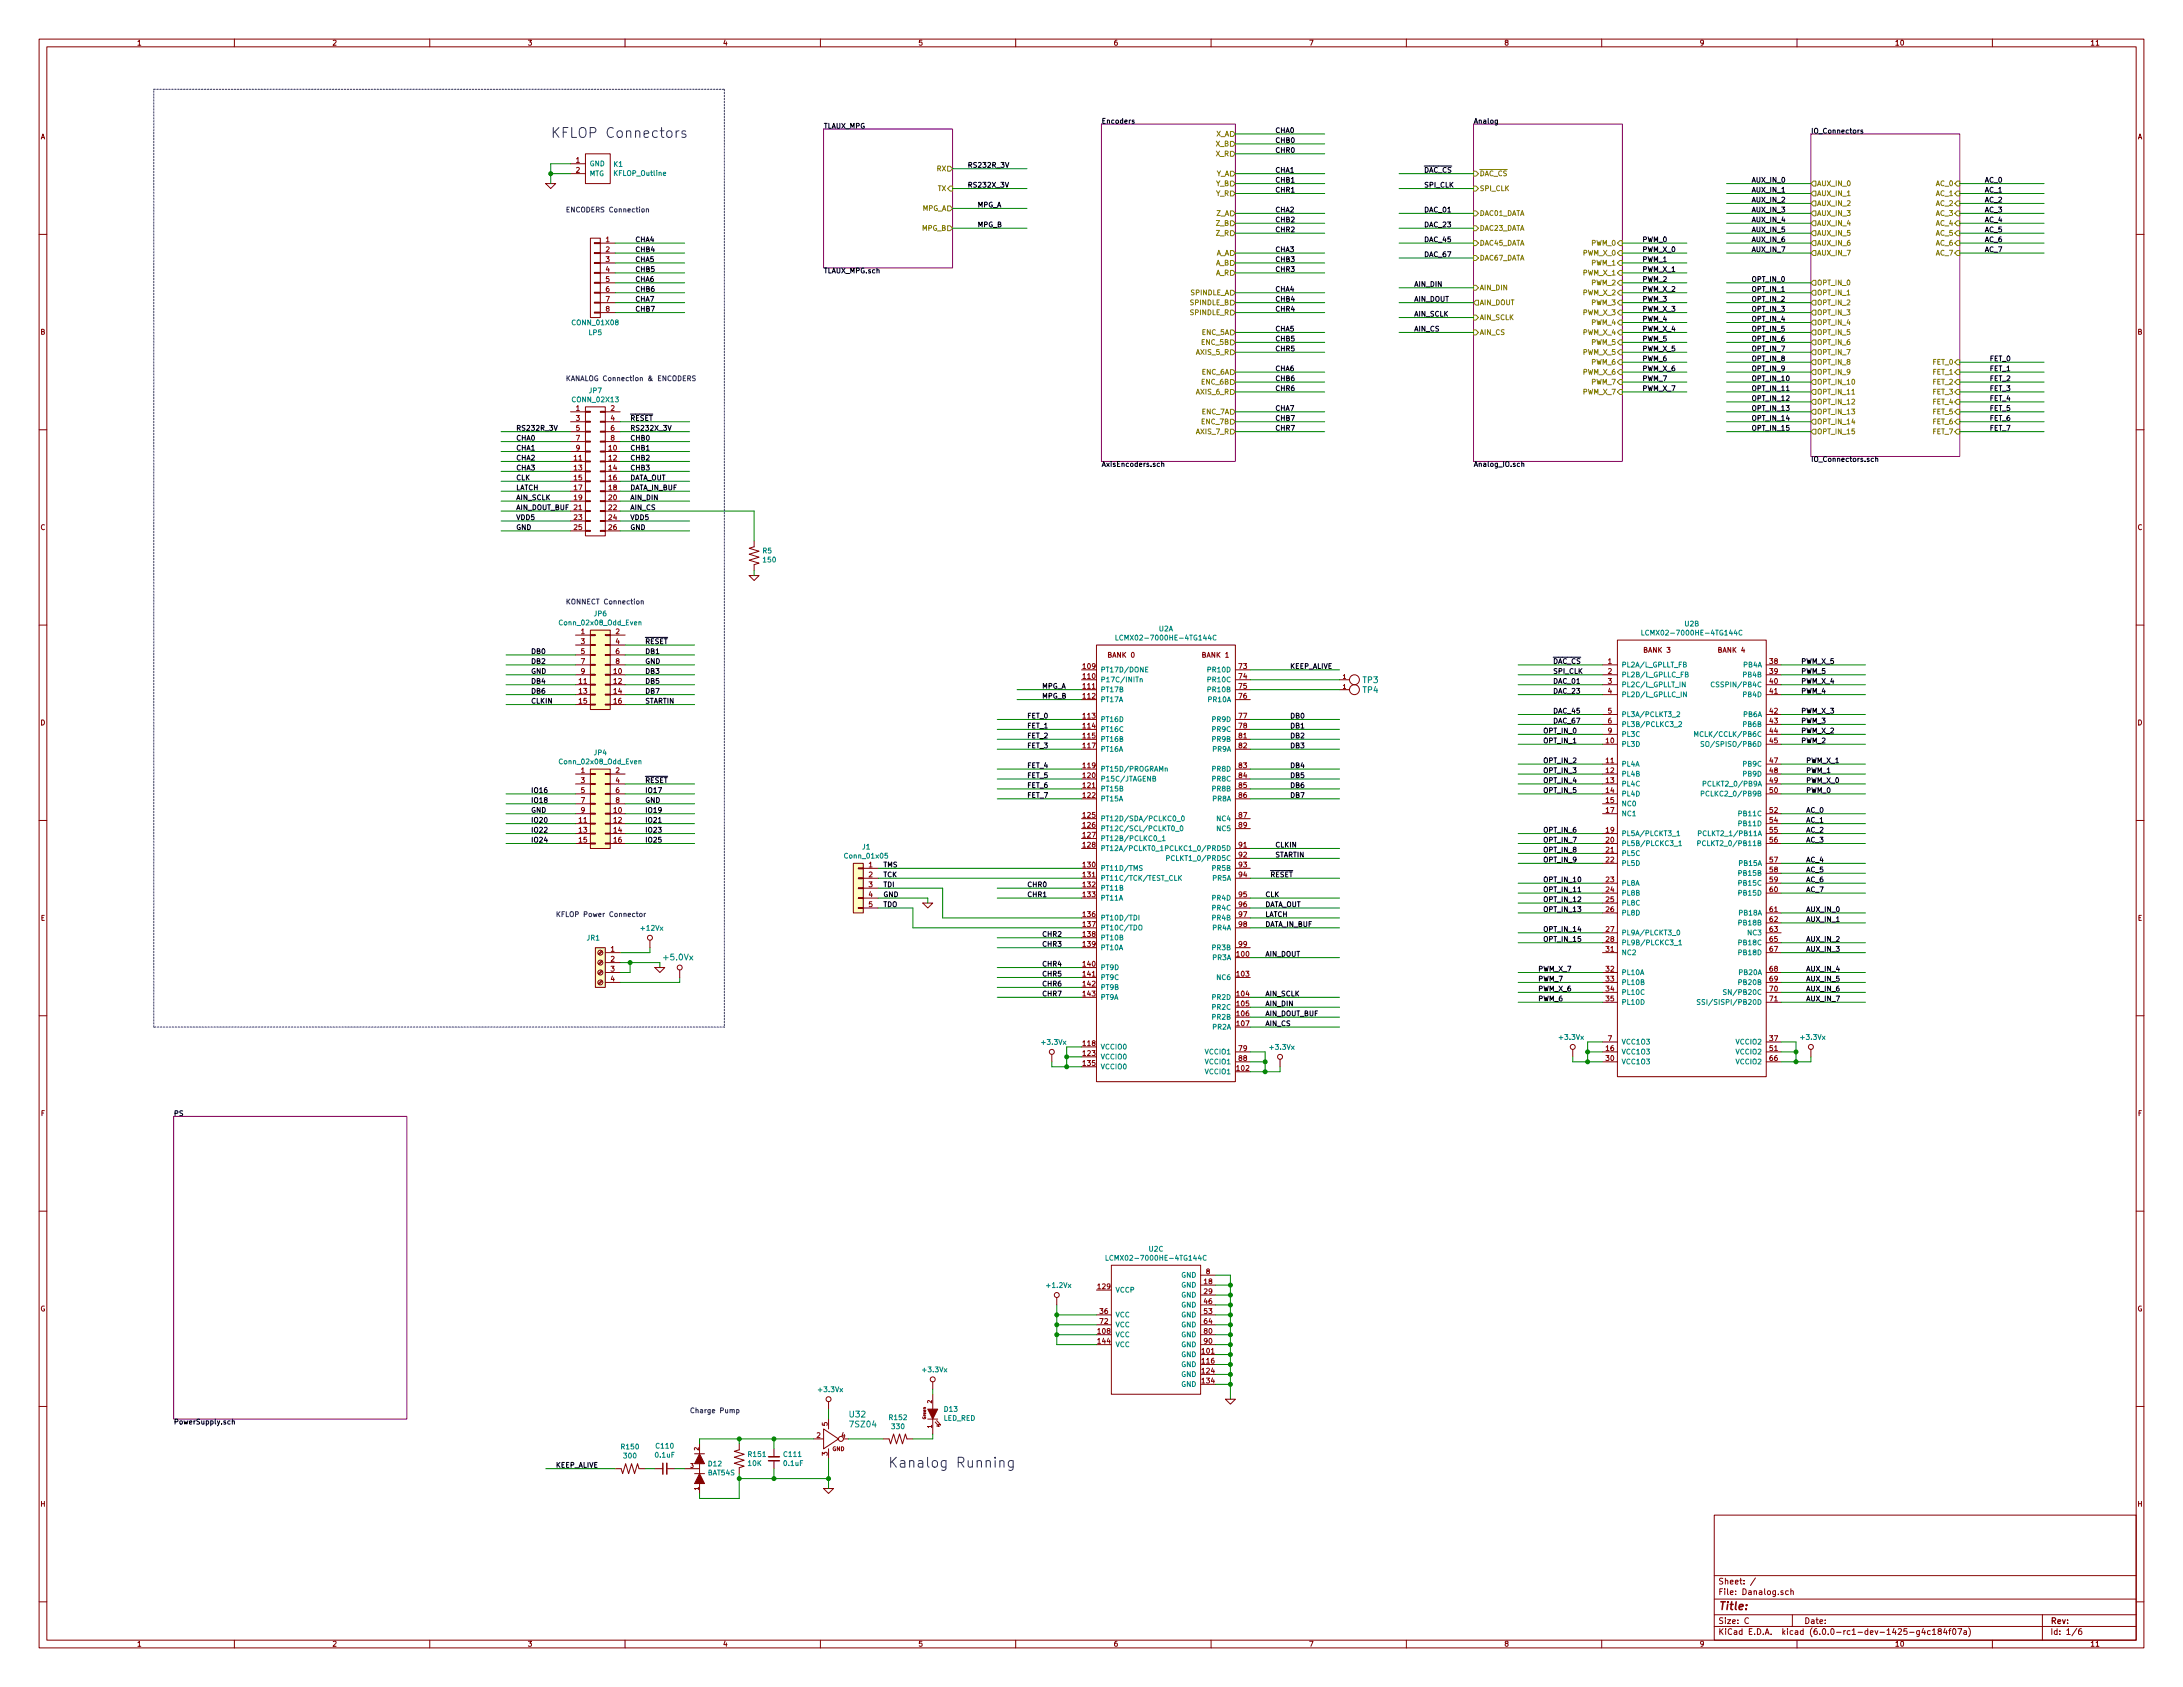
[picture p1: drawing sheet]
<svg xmlns="http://www.w3.org/2000/svg" width="559mm" height="432mm" viewBox="0 0 559 432" stroke-linecap="round" stroke-linejoin="round" font-family="sans-serif">
<defs><g id="words">
<g font-size="3.5" fill="#0000c2">
<text x="141" y="35.3">KFLOP Connectors</text>
<text x="227.3" y="375.7">Kanalog Running</text>
</g>
<text font-size="2.8" fill="#840000" x="439.8" y="412.1">Title:</text>
<g font-size="2.1" fill="#008484">
<text x="348.9" y="174.8">TP3</text>
<text x="348.9" y="177.4">TP4</text>
<text x="170.2" y="245.8">+5.0Vx</text>
<text x="217.6" y="362.8">U32</text>
<text x="217.8" y="365.3">7SZ04</text>
</g>
<g font-size="2.1" fill="#840000">
<text x="439.8" y="405.5">Sheet: /</text>
<text x="439.8" y="408.2">File: Danalog.sch</text>
<text x="439.8" y="418.4">KiCad E.D.A. kicad (6.0.0-rc1-dev-1425-g4c184f07a)</text>
<text x="439.8" y="415.6">Size: C</text>
<text x="461.8" y="415.6">Date:</text>
<text x="524.8" y="415.6">Rev:</text>
<text x="524.8" y="418.4">Id: 1/6</text>
</g>
<g font-size="1.8" fill="#840000">
<text x="35" y="11.6">1</text>
<text x="85" y="11.6">2</text>
<text x="135" y="11.6">3</text>
<text x="185" y="11.6">4</text>
<text x="235" y="11.6">5</text>
<text x="285" y="11.6">6</text>
<text x="335" y="11.6">7</text>
<text x="385" y="11.6">8</text>
<text x="435" y="11.6">9</text>
<text x="485" y="11.6">10</text>
<text x="535" y="11.6">11</text>
<text x="10.4" y="35.6">A</text>
<text x="547.2" y="35.6">A</text>
<text x="147.5" y="41.7">1</text>
<text x="147.5" y="44.2">2</text>
<text x="155.1" y="62">1</text>
<text x="155.1" y="64.5">2</text>
<text x="155.1" y="67.1">3</text>
<text x="155.1" y="69.6">4</text>
<text x="155.1" y="72.1">5</text>
<text x="155.1" y="74.7">6</text>
<text x="155.1" y="77.2">7</text>
<text x="155.1" y="79.8">8</text>
<text x="10.4" y="85.6">B</text>
<text x="547.2" y="85.6">B</text>
<text x="147.5" y="105.2">1</text>
<text x="147.5" y="107.7">3</text>
<text x="156.4" y="105.2">2</text>
<text x="156.4" y="107.7">4</text>
<text x="147.5" y="110.2">5</text>
<text x="147.5" y="112.8">7</text>
<text x="156.4" y="110.2">6</text>
<text x="156.4" y="112.8">8</text>
<text x="147" y="117.9">11</text>
<text x="147.5" y="115.3">9</text>
<text x="155.9" y="115.3">10</text>
<text x="155.9" y="117.9">12</text>
<text x="147" y="120.4">13</text>
<text x="147" y="122.9">15</text>
<text x="147" y="125.5">17</text>
<text x="155.9" y="120.4">14</text>
<text x="155.9" y="122.9">16</text>
<text x="155.9" y="125.5">18</text>
<text x="147" y="128">19</text>
<text x="147" y="130.6">21</text>
<text x="155.9" y="128">20</text>
<text x="155.9" y="130.6">22</text>
<text x="10.4" y="135.6">C</text>
<text x="147" y="133.1">23</text>
<text x="147" y="135.6">25</text>
<text x="155.9" y="133.1">24</text>
<text x="155.9" y="135.6">26</text>
<text x="547.2" y="135.6">C</text>
<text x="148.7" y="162.3">1</text>
<text x="148.7" y="164.8">3</text>
<text x="148.7" y="167.4">5</text>
<text x="157.6" y="162.3">2</text>
<text x="157.6" y="164.8">4</text>
<text x="157.6" y="167.4">6</text>
<text x="420.9" y="167.1">BANK 3</text>
<text x="440" y="167.1">BANK 4</text>
<text x="148.7" y="169.9">7</text>
<text x="148.7" y="172.5">9</text>
<text x="157.1" y="172.5">10</text>
<text x="157.6" y="169.9">8</text>
<text x="277.3" y="171.2">109</text>
<text x="277.3" y="173.7">110</text>
<text x="283.7" y="168.3">BANK 0</text>
<text x="307.9" y="168.3">BANK 1</text>
<text x="317.2" y="171.2">73</text>
<text x="317.2" y="173.7">74</text>
<text x="411.6" y="169.9">1</text>
<text x="411.6" y="172.5">2</text>
<text x="453.1" y="169.9">38</text>
<text x="453.1" y="172.5">39</text>
<text x="148.3" y="175">11</text>
<text x="148.3" y="177.5">13</text>
<text x="157.1" y="175">12</text>
<text x="157.1" y="177.5">14</text>
<text x="277.3" y="176.3">111</text>
<text x="277.3" y="178.8">112</text>
<text x="317.2" y="176.3">75</text>
<text x="317.2" y="178.8">76</text>
<text x="411.6" y="175">3</text>
<text x="411.6" y="177.5">4</text>
<text x="453.1" y="175">40</text>
<text x="453.1" y="177.5">41</text>
<text x="10.4" y="185.6">D</text>
<text x="148.3" y="180.1">15</text>
<text x="157.1" y="180.1">16</text>
<text x="277.3" y="183.9">113</text>
<text x="317.2" y="183.9">77</text>
<text x="411.6" y="182.6">5</text>
<text x="411.6" y="185.2">6</text>
<text x="453.1" y="182.6">42</text>
<text x="453.1" y="185.2">43</text>
<text x="547.2" y="185.6">D</text>
<text x="277.3" y="186.4">114</text>
<text x="277.3" y="189">115</text>
<text x="277.3" y="191.5">117</text>
<text x="317.2" y="186.4">78</text>
<text x="317.2" y="189">81</text>
<text x="317.2" y="191.5">82</text>
<text x="411.1" y="190.2">10</text>
<text x="411.6" y="187.7">9</text>
<text x="453.1" y="187.7">44</text>
<text x="453.1" y="190.2">45</text>
<text x="148.7" y="197.9">1</text>
<text x="157.6" y="197.9">2</text>
<text x="277.3" y="196.6">119</text>
<text x="317.2" y="196.6">83</text>
<text x="411.1" y="195.3">11</text>
<text x="411.1" y="197.9">12</text>
<text x="453.1" y="195.3">47</text>
<text x="453.1" y="197.9">48</text>
<text x="148.7" y="200.4">3</text>
<text x="148.7" y="202.9">5</text>
<text x="157.6" y="200.4">4</text>
<text x="157.6" y="202.9">6</text>
<text x="277.3" y="199.1">120</text>
<text x="277.3" y="201.7">121</text>
<text x="317.2" y="199.1">84</text>
<text x="317.2" y="201.7">85</text>
<text x="411.1" y="200.4">13</text>
<text x="411.1" y="202.9">14</text>
<text x="453.1" y="200.4">49</text>
<text x="453.1" y="202.9">50</text>
<text x="148.7" y="205.5">7</text>
<text x="148.7" y="208">9</text>
<text x="157.1" y="208">10</text>
<text x="157.6" y="205.5">8</text>
<text x="277.3" y="204.2">122</text>
<text x="277.3" y="209.3">125</text>
<text x="317.2" y="204.2">86</text>
<text x="317.2" y="209.3">87</text>
<text x="411.1" y="205.5">15</text>
<text x="411.1" y="208">17</text>
<text x="453.1" y="208">52</text>
<text x="148.3" y="210.6">11</text>
<text x="148.3" y="213.1">13</text>
<text x="148.3" y="215.6">15</text>
<text x="157.1" y="210.6">12</text>
<text x="157.1" y="213.1">14</text>
<text x="157.1" y="215.6">16</text>
<text x="277.3" y="211.8">126</text>
<text x="277.3" y="214.4">127</text>
<text x="317.2" y="211.8">89</text>
<text x="411.1" y="213.1">19</text>
<text x="411.1" y="215.6">20</text>
<text x="453.1" y="210.6">54</text>
<text x="453.1" y="213.1">55</text>
<text x="453.1" y="215.6">56</text>
<text x="222.4" y="222">1</text>
<text x="277.3" y="216.9">128</text>
<text x="277.3" y="222">130</text>
<text x="317.2" y="216.9">91</text>
<text x="317.2" y="219.5">92</text>
<text x="317.2" y="222">93</text>
<text x="411.1" y="218.2">21</text>
<text x="411.1" y="220.7">22</text>
<text x="453.1" y="220.7">57</text>
<text x="222.4" y="224.5">2</text>
<text x="222.4" y="227.1">3</text>
<text x="277.3" y="224.5">131</text>
<text x="277.3" y="227.1">132</text>
<text x="317.2" y="224.5">94</text>
<text x="411.1" y="225.8">23</text>
<text x="453.1" y="223.3">58</text>
<text x="453.1" y="225.8">59</text>
<text x="222.4" y="229.6">4</text>
<text x="222.4" y="232.2">5</text>
<text x="277.3" y="229.6">133</text>
<text x="317.2" y="229.6">95</text>
<text x="317.2" y="232.2">96</text>
<text x="411.1" y="228.3">24</text>
<text x="411.1" y="230.9">25</text>
<text x="411.1" y="233.4">26</text>
<text x="453.1" y="228.3">60</text>
<text x="453.1" y="233.4">61</text>
<text x="10.4" y="235.6">E</text>
<text x="277.3" y="234.7">136</text>
<text x="277.3" y="237.2">137</text>
<text x="277.3" y="239.8">138</text>
<text x="317.2" y="234.7">97</text>
<text x="317.2" y="237.2">98</text>
<text x="411.1" y="238.5">27</text>
<text x="453.1" y="236">62</text>
<text x="453.1" y="238.5">63</text>
<text x="547.2" y="235.6">E</text>
<text x="156.4" y="243.6">1</text>
<text x="277.3" y="242.3">139</text>
<text x="316.7" y="244.9">100</text>
<text x="317.2" y="242.3">99</text>
<text x="411.1" y="241">28</text>
<text x="411.1" y="243.6">31</text>
<text x="453.1" y="241">65</text>
<text x="453.1" y="243.6">67</text>
<text x="156.4" y="246.1">2</text>
<text x="156.4" y="248.7">3</text>
<text x="156.4" y="251.2">4</text>
<text x="277.3" y="247.4">140</text>
<text x="277.3" y="249.9">141</text>
<text x="316.7" y="249.9">103</text>
<text x="411.1" y="248.7">32</text>
<text x="411.1" y="251.2">33</text>
<text x="453.1" y="248.7">68</text>
<text x="453.1" y="251.2">69</text>
<text x="277.3" y="252.5">142</text>
<text x="277.3" y="255">143</text>
<text x="316.7" y="255">104</text>
<text x="316.7" y="257.6">105</text>
<text x="411.1" y="253.7">34</text>
<text x="411.1" y="256.3">35</text>
<text x="453.1" y="253.7">70</text>
<text x="453.1" y="256.3">71</text>
<text x="316.7" y="260.1">106</text>
<text x="316.7" y="262.6">107</text>
<text x="277.3" y="267.7">118</text>
<text x="317.2" y="269">79</text>
<text x="411.1" y="269">16</text>
<text x="411.6" y="266.4">7</text>
<text x="453.1" y="266.4">37</text>
<text x="453.1" y="269">51</text>
<text x="277.3" y="270.3">123</text>
<text x="277.3" y="272.8">135</text>
<text x="316.7" y="274.1">102</text>
<text x="317.2" y="271.5">88</text>
<text x="411.1" y="271.5">30</text>
<text x="453.1" y="271.5">66</text>
<text x="10.5" y="285.6">F</text>
<text x="547.3" y="285.6">F</text>
<text x="281.1" y="329.9">129</text>
<text x="308.3" y="328.7">18</text>
<text x="308.8" y="326.1">8</text>
<text x="10.3" y="335.6">G</text>
<text x="308.3" y="331.2">29</text>
<text x="308.3" y="333.8">46</text>
<text x="547.1" y="335.6">G</text>
<text x="281.1" y="341.4">108</text>
<text x="281.6" y="336.3">36</text>
<text x="281.6" y="338.8">72</text>
<text x="308.3" y="336.3">53</text>
<text x="308.3" y="338.8">64</text>
<text x="308.3" y="341.4">80</text>
<text x="281.1" y="343.9">144</text>
<text x="307.8" y="346.5">101</text>
<text x="308.3" y="343.9">90</text>
<text x="307.8" y="349">116</text>
<text x="307.8" y="351.5">124</text>
<text x="307.8" y="354.1">134</text>
<text x="211.8" y="365" transform="rotate(-90 211.8 365)">5</text>
<text x="209.1" y="368">2</text>
<text x="215.4" y="368">4</text>
<text x="211.8" y="372.6" transform="rotate(-90 211.8 372.6)">3</text>
<text x="10.4" y="385.6">H</text>
<text x="547.2" y="385.6">H</text>
<text x="35" y="421.4">1</text>
<text x="85" y="421.4">2</text>
<text x="135" y="421.4">3</text>
<text x="185" y="421.4">4</text>
<text x="235" y="421.4">5</text>
<text x="285" y="421.4">6</text>
<text x="335" y="421.4">7</text>
<text x="385" y="421.4">8</text>
<text x="435" y="421.4">9</text>
<text x="485" y="421.4">10</text>
<text x="535" y="421.4">11</text>
</g>
<g font-size="1.8">
<text x="210.8" y="32.9">TLAUX_MPG</text>
<text x="281.9" y="31.6">Encoders</text>
<text x="326.4" y="34">CHA0</text>
<text x="377.2" y="31.6">Analog</text>
<text x="463.5" y="34.2">IO_Connectors</text>
<text x="326.4" y="36.6">CHB0</text>
<text x="326.4" y="39.1">CHR0</text>
<text x="247.6" y="42.9">RS232R_3V</text>
<text x="326.4" y="44.2">CHA1</text>
<text x="326.4" y="46.7">CHB1</text>
<text x="364.5" y="44.2">DAC_CS</text>
<text x="448.3" y="46.7">AUX_IN_0</text>
<text x="508" y="46.7">AC_0</text>
<text x="247.6" y="48">RS232X_3V</text>
<text x="250.2" y="53.1">MPG_A</text>
<text x="326.4" y="49.3">CHR1</text>
<text x="364.5" y="48">SPI_CLK</text>
<text x="448.3" y="49.3">AUX_IN_1</text>
<text x="448.3" y="51.8">AUX_IN_2</text>
<text x="508" y="49.3">AC_1</text>
<text x="508" y="51.8">AC_2</text>
<text x="250.2" y="58.2">MPG_B</text>
<text x="326.4" y="54.4">CHA2</text>
<text x="326.4" y="56.9">CHB2</text>
<text x="326.4" y="59.4">CHR2</text>
<text x="364.5" y="54.4">DAC_01</text>
<text x="364.5" y="58.2">DAC_23</text>
<text x="448.3" y="54.4">AUX_IN_3</text>
<text x="448.3" y="56.9">AUX_IN_4</text>
<text x="448.3" y="59.4">AUX_IN_5</text>
<text x="508" y="54.4">AC_3</text>
<text x="508" y="56.9">AC_4</text>
<text x="508" y="59.4">AC_5</text>
<text x="162.6" y="62">CHA4</text>
<text x="162.6" y="64.5">CHB4</text>
<text x="326.4" y="64.5">CHA3</text>
<text x="364.5" y="62">DAC_45</text>
<text x="364.5" y="65.8">DAC_67</text>
<text x="420.4" y="62">PWM_0</text>
<text x="420.4" y="64.5">PWM_X_0</text>
<text x="448.3" y="62">AUX_IN_6</text>
<text x="448.3" y="64.5">AUX_IN_7</text>
<text x="508" y="62">AC_6</text>
<text x="508" y="64.5">AC_7</text>
<text x="162.6" y="67.1">CHA5</text>
<text x="162.6" y="69.6">CHB5</text>
<text x="210.8" y="70">TLAUX_MPG.sch</text>
<text x="326.4" y="67.1">CHB3</text>
<text x="326.4" y="69.6">CHR3</text>
<text x="420.4" y="67.1">PWM_1</text>
<text x="420.4" y="69.6">PWM_X_1</text>
<text x="162.6" y="72.1">CHA6</text>
<text x="162.6" y="74.7">CHB6</text>
<text x="162.6" y="77.2">CHA7</text>
<text x="326.4" y="74.7">CHA4</text>
<text x="326.4" y="77.2">CHB4</text>
<text x="361.9" y="77.2">AIN_DOUT</text>
<text x="361.9" y="73.4">AIN_DIN</text>
<text x="420.4" y="72.1">PWM_2</text>
<text x="420.4" y="74.7">PWM_X_2</text>
<text x="420.4" y="77.2">PWM_3</text>
<text x="448.3" y="72.1">OPT_IN_0</text>
<text x="448.3" y="74.7">OPT_IN_1</text>
<text x="448.3" y="77.2">OPT_IN_2</text>
<text x="162.6" y="79.8">CHB7</text>
<text x="326.4" y="79.8">CHR4</text>
<text x="361.9" y="81">AIN_SCLK</text>
<text x="420.4" y="79.8">PWM_X_3</text>
<text x="420.4" y="82.3">PWM_4</text>
<text x="448.3" y="79.8">OPT_IN_3</text>
<text x="448.3" y="82.3">OPT_IN_4</text>
<text x="326.4" y="84.8">CHA5</text>
<text x="326.4" y="87.4">CHB5</text>
<text x="326.4" y="89.9">CHR5</text>
<text x="361.9" y="84.8">AIN_CS</text>
<text x="420.4" y="84.8">PWM_X_4</text>
<text x="420.4" y="87.4">PWM_5</text>
<text x="420.4" y="89.9">PWM_X_5</text>
<text x="448.3" y="84.8">OPT_IN_5</text>
<text x="448.3" y="87.4">OPT_IN_6</text>
<text x="448.3" y="89.9">OPT_IN_7</text>
<text x="326.4" y="95">CHA6</text>
<text x="420.4" y="92.5">PWM_6</text>
<text x="420.4" y="95">PWM_X_6</text>
<text x="448.3" y="92.5">OPT_IN_8</text>
<text x="448.3" y="95">OPT_IN_9</text>
<text x="509.3" y="92.5">FET_0</text>
<text x="509.3" y="95">FET_1</text>
<text x="326.4" y="97.5">CHB6</text>
<text x="326.4" y="100.1">CHR6</text>
<text x="420.4" y="97.5">PWM_7</text>
<text x="420.4" y="100.1">PWM_X_7</text>
<text x="448.3" y="97.5">OPT_IN_10</text>
<text x="448.3" y="100.1">OPT_IN_11</text>
<text x="509.3" y="97.5">FET_2</text>
<text x="509.3" y="100.1">FET_3</text>
<text x="161.3" y="107.7">RESET</text>
<text x="326.4" y="105.2">CHA7</text>
<text x="326.4" y="107.7">CHB7</text>
<text x="448.3" y="102.6">OPT_IN_12</text>
<text x="448.3" y="105.2">OPT_IN_13</text>
<text x="448.3" y="107.7">OPT_IN_14</text>
<text x="509.3" y="102.6">FET_4</text>
<text x="509.3" y="105.2">FET_5</text>
<text x="509.3" y="107.7">FET_6</text>
<text x="132.1" y="110.2">RS232R_3V</text>
<text x="132.1" y="112.8">CHA0</text>
<text x="161.3" y="112.8">CHB0</text>
<text x="161.3" y="110.2">RS232X_3V</text>
<text x="326.4" y="110.2">CHR7</text>
<text x="448.3" y="110.2">OPT_IN_15</text>
<text x="509.3" y="110.2">FET_7</text>
<text x="132.1" y="115.3">CHA1</text>
<text x="132.1" y="117.9">CHA2</text>
<text x="161.3" y="117.9">CHB2</text>
<text x="161.3" y="115.3">CHB1</text>
<text x="281.9" y="119.5">AxisEncoders.sch</text>
<text x="377.2" y="119.5">Analog_IO.sch</text>
<text x="463.5" y="118.2">IO_Connectors.sch</text>
<text x="132.1" y="120.4">CHA3</text>
<text x="132.1" y="122.9">CLK</text>
<text x="132.1" y="125.5">LATCH</text>
<text x="161.3" y="125.5">DATA_IN_BUF</text>
<text x="161.3" y="122.9">DATA_OUT</text>
<text x="161.3" y="120.4">CHB3</text>
<text x="132.1" y="128">AIN_SCLK</text>
<text x="132.1" y="130.6">AIN_DOUT_BUF</text>
<text x="161.3" y="130.6">AIN_CS</text>
<text x="161.3" y="128">AIN_DIN</text>
<text x="132.1" y="133.1">VDD5</text>
<text x="132.1" y="135.6">GND</text>
<text x="161.3" y="135.6">GND</text>
<text x="161.3" y="133.1">VDD5</text>
<text x="135.9" y="167.4">DB0</text>
<text x="165.1" y="164.8">RESET</text>
<text x="165.1" y="167.4">DB1</text>
<text x="135.9" y="172.5">GND</text>
<text x="135.9" y="169.9">DB2</text>
<text x="165.1" y="169.9">GND</text>
<text x="165.1" y="172.5">DB3</text>
<text x="330.2" y="171.2">KEEP_ALIVE</text>
<text x="397.5" y="169.9">DAC_CS</text>
<text x="397.5" y="172.5">SPI_CLK</text>
<text x="461" y="172.5">PWM_5</text>
<text x="461" y="169.9">PWM_X_5</text>
<text x="135.9" y="175">DB4</text>
<text x="135.9" y="177.5">DB6</text>
<text x="165.1" y="175">DB5</text>
<text x="165.1" y="177.5">DB7</text>
<text x="266.7" y="176.3">MPG_A</text>
<text x="266.7" y="178.8">MPG_B</text>
<text x="397.5" y="175">DAC_01</text>
<text x="397.5" y="177.5">DAC_23</text>
<text x="461" y="177.5">PWM_4</text>
<text x="461" y="175">PWM_X_4</text>
<text x="135.9" y="180.1">CLKIN</text>
<text x="165.1" y="180.1">STARTIN</text>
<text x="262.9" y="183.9">FET_0</text>
<text x="330.2" y="183.9">DB0</text>
<text x="397.5" y="182.6">DAC_45</text>
<text x="397.5" y="185.2">DAC_67</text>
<text x="461" y="185.2">PWM_3</text>
<text x="461" y="182.6">PWM_X_3</text>
<text x="262.9" y="186.4">FET_1</text>
<text x="262.9" y="189">FET_2</text>
<text x="262.9" y="191.5">FET_3</text>
<text x="330.2" y="186.4">DB1</text>
<text x="330.2" y="189">DB2</text>
<text x="330.2" y="191.5">DB3</text>
<text x="395" y="187.7">OPT_IN_0</text>
<text x="395" y="190.2">OPT_IN_1</text>
<text x="461" y="190.2">PWM_2</text>
<text x="461" y="187.7">PWM_X_2</text>
<text x="262.9" y="196.6">FET_4</text>
<text x="330.2" y="196.6">DB4</text>
<text x="395" y="195.3">OPT_IN_2</text>
<text x="395" y="197.9">OPT_IN_3</text>
<text x="462.3" y="197.9">PWM_1</text>
<text x="462.3" y="195.3">PWM_X_1</text>
<text x="135.9" y="202.9">IO16</text>
<text x="165.1" y="200.4">RESET</text>
<text x="165.1" y="202.9">IO17</text>
<text x="262.9" y="199.1">FET_5</text>
<text x="262.9" y="201.7">FET_6</text>
<text x="330.2" y="199.1">DB5</text>
<text x="330.2" y="201.7">DB6</text>
<text x="395" y="200.4">OPT_IN_4</text>
<text x="395" y="202.9">OPT_IN_5</text>
<text x="462.3" y="202.9">PWM_0</text>
<text x="462.3" y="200.4">PWM_X_0</text>
<text x="135.9" y="208">GND</text>
<text x="135.9" y="205.5">IO18</text>
<text x="165.1" y="205.5">GND</text>
<text x="165.1" y="208">IO19</text>
<text x="262.9" y="204.2">FET_7</text>
<text x="330.2" y="204.2">DB7</text>
<text x="462.3" y="208">AC_0</text>
<text x="135.9" y="210.6">IO20</text>
<text x="135.9" y="213.1">IO22</text>
<text x="135.9" y="215.6">IO24</text>
<text x="165.1" y="210.6">IO21</text>
<text x="165.1" y="213.1">IO23</text>
<text x="165.1" y="215.6">IO25</text>
<text x="395" y="213.1">OPT_IN_6</text>
<text x="395" y="215.6">OPT_IN_7</text>
<text x="462.3" y="210.6">AC_1</text>
<text x="462.3" y="213.1">AC_2</text>
<text x="462.3" y="215.6">AC_3</text>
<text x="226.1" y="222">TMS</text>
<text x="326.4" y="219.5">STARTIN</text>
<text x="326.4" y="216.9">CLKIN</text>
<text x="395" y="218.2">OPT_IN_8</text>
<text x="395" y="220.7">OPT_IN_9</text>
<text x="462.3" y="220.7">AC_4</text>
<text x="226.1" y="224.5">TCK</text>
<text x="226.1" y="227.1">TDI</text>
<text x="262.9" y="227.1">CHR0</text>
<text x="325.1" y="224.5">RESET</text>
<text x="395" y="225.8">OPT_IN_10</text>
<text x="462.3" y="223.3">AC_5</text>
<text x="462.3" y="225.8">AC_6</text>
<text x="226.1" y="229.6">GND</text>
<text x="226.1" y="232.2">TDO</text>
<text x="262.9" y="229.6">CHR1</text>
<text x="323.8" y="229.6">CLK</text>
<text x="323.8" y="232.2">DATA_OUT</text>
<text x="395" y="228.3">OPT_IN_11</text>
<text x="395" y="230.9">OPT_IN_12</text>
<text x="395" y="233.4">OPT_IN_13</text>
<text x="462.3" y="233.4">AUX_IN_0</text>
<text x="462.3" y="228.3">AC_7</text>
<text x="266.7" y="239.8">CHR2</text>
<text x="323.8" y="234.7">LATCH</text>
<text x="323.8" y="237.2">DATA_IN_BUF</text>
<text x="395" y="238.5">OPT_IN_14</text>
<text x="462.3" y="236">AUX_IN_1</text>
<text x="266.7" y="242.3">CHR3</text>
<text x="323.8" y="244.9">AIN_DOUT</text>
<text x="395" y="241">OPT_IN_15</text>
<text x="462.3" y="241">AUX_IN_2</text>
<text x="462.3" y="243.6">AUX_IN_3</text>
<text x="266.7" y="247.4">CHR4</text>
<text x="266.7" y="249.9">CHR5</text>
<text x="393.7" y="251.2">PWM_7</text>
<text x="393.7" y="248.7">PWM_X_7</text>
<text x="462.3" y="248.7">AUX_IN_4</text>
<text x="462.3" y="251.2">AUX_IN_5</text>
<text x="266.7" y="252.5">CHR6</text>
<text x="266.7" y="255">CHR7</text>
<text x="323.8" y="255">AIN_SCLK</text>
<text x="323.8" y="257.6">AIN_DIN</text>
<text x="393.7" y="256.3">PWM_6</text>
<text x="393.7" y="253.7">PWM_X_6</text>
<text x="462.3" y="253.7">AUX_IN_6</text>
<text x="462.3" y="256.3">AUX_IN_7</text>
<text x="323.8" y="260.1">AIN_DOUT_BUF</text>
<text x="323.8" y="262.6">AIN_CS</text>
<text x="44.4" y="285.6">PS</text>
<text x="44.4" y="364.6">PowerSupply.sch</text>
<text x="142.2" y="375.7">KEEP_ALIVE</text>
</g>
<g font-size="1.8" fill="#848400">
<text x="311.3" y="34.9">X_A</text>
<text x="311.3" y="37.5">X_B</text>
<text x="311.3" y="40">X_R</text>
<text x="239.9" y="43.8">RX</text>
<text x="311.3" y="45.1">Y_A</text>
<text x="311.3" y="47.6">Y_B</text>
<text x="378.7" y="45.1">DAC_CS</text>
<text x="465.1" y="47.6">AUX_IN_0</text>
<text x="495.6" y="47.6">AC_0</text>
<text x="236" y="54">MPG_A</text>
<text x="240.1" y="48.9">TX</text>
<text x="311.3" y="50.2">Y_R</text>
<text x="378.7" y="48.9">SPI_CLK</text>
<text x="465.1" y="50.2">AUX_IN_1</text>
<text x="465.1" y="52.7">AUX_IN_2</text>
<text x="495.6" y="50.2">AC_1</text>
<text x="495.6" y="52.7">AC_2</text>
<text x="236" y="59.1">MPG_B</text>
<text x="311.4" y="55.2">Z_A</text>
<text x="311.4" y="57.8">Z_B</text>
<text x="378.7" y="55.2">DAC01_DATA</text>
<text x="378.7" y="59.1">DAC23_DATA</text>
<text x="465.1" y="55.2">AUX_IN_3</text>
<text x="465.1" y="57.8">AUX_IN_4</text>
<text x="495.6" y="55.2">AC_3</text>
<text x="495.6" y="57.8">AC_4</text>
<text x="311.2" y="65.4">A_A</text>
<text x="311.4" y="60.3">Z_R</text>
<text x="378.7" y="62.9">DAC45_DATA</text>
<text x="405.3" y="65.4">PWM_X_0</text>
<text x="407.5" y="62.9">PWM_0</text>
<text x="465.1" y="60.3">AUX_IN_5</text>
<text x="465.1" y="62.9">AUX_IN_6</text>
<text x="465.1" y="65.4">AUX_IN_7</text>
<text x="495.6" y="60.3">AC_5</text>
<text x="495.6" y="62.9">AC_6</text>
<text x="495.6" y="65.4">AC_7</text>
<text x="311.2" y="67.9">A_B</text>
<text x="311.2" y="70.5">A_R</text>
<text x="378.7" y="66.7">DAC67_DATA</text>
<text x="405.3" y="70.5">PWM_X_1</text>
<text x="407.5" y="67.9">PWM_1</text>
<text x="304.8" y="75.6">SPINDLE_A</text>
<text x="378.7" y="74.3">AIN_DIN</text>
<text x="405.3" y="75.6">PWM_X_2</text>
<text x="407.5" y="73">PWM_2</text>
<text x="465.1" y="73">OPT_IN_0</text>
<text x="465.1" y="75.6">OPT_IN_1</text>
<text x="304.8" y="78.1">SPINDLE_B</text>
<text x="304.8" y="80.6">SPINDLE_R</text>
<text x="378.7" y="78.1">AIN_DOUT</text>
<text x="378.7" y="81.9">AIN_SCLK</text>
<text x="405.3" y="80.6">PWM_X_3</text>
<text x="407.5" y="78.1">PWM_3</text>
<text x="407.5" y="83.2">PWM_4</text>
<text x="465.1" y="78.1">OPT_IN_2</text>
<text x="465.1" y="80.6">OPT_IN_3</text>
<text x="465.1" y="83.2">OPT_IN_4</text>
<text x="307.7" y="85.7">ENC_5A</text>
<text x="307.7" y="88.3">ENC_5B</text>
<text x="378.7" y="85.7">AIN_CS</text>
<text x="405.3" y="85.7">PWM_X_4</text>
<text x="407.5" y="88.3">PWM_5</text>
<text x="465.1" y="85.7">OPT_IN_5</text>
<text x="465.1" y="88.3">OPT_IN_6</text>
<text x="306.3" y="90.8">AXIS_5_R</text>
<text x="307.7" y="95.9">ENC_6A</text>
<text x="405.3" y="90.8">PWM_X_5</text>
<text x="405.3" y="95.9">PWM_X_6</text>
<text x="407.5" y="93.3">PWM_6</text>
<text x="465.1" y="90.8">OPT_IN_7</text>
<text x="465.1" y="93.3">OPT_IN_8</text>
<text x="465.1" y="95.9">OPT_IN_9</text>
<text x="494.8" y="95.9">FET_1</text>
<text x="494.8" y="93.3">FET_0</text>
<text x="306.3" y="101">AXIS_6_R</text>
<text x="307.7" y="98.4">ENC_6B</text>
<text x="405.3" y="101">PWM_X_7</text>
<text x="407.5" y="98.4">PWM_7</text>
<text x="465.1" y="98.4">OPT_IN_10</text>
<text x="465.1" y="101">OPT_IN_11</text>
<text x="494.8" y="98.4">FET_2</text>
<text x="494.8" y="101">FET_3</text>
<text x="307.7" y="106">ENC_7A</text>
<text x="465.1" y="103.5">OPT_IN_12</text>
<text x="465.1" y="106">OPT_IN_13</text>
<text x="494.8" y="103.5">FET_4</text>
<text x="494.8" y="106">FET_5</text>
<text x="306.3" y="111.1">AXIS_7_R</text>
<text x="307.7" y="108.6">ENC_7B</text>
<text x="465.1" y="108.6">OPT_IN_14</text>
<text x="465.1" y="111.1">OPT_IN_15</text>
<text x="494.8" y="108.6">FET_6</text>
<text x="494.8" y="111.1">FET_7</text>
</g>
<g font-size="1.8" fill="#008484">
<text x="150.9" y="42.5">GND</text>
<text x="150.9" y="45.1">MTG</text>
<text x="157.1" y="42.7">K1</text>
<text x="157.3" y="45">KFLOP_Outline</text>
<text x="146.7" y="83.2">CONN_01X08</text>
<text x="150.8" y="85.8">LP5</text>
<text x="150.8" y="100.6">JP7</text>
<text x="146.8" y="102.9">CONN_02X13</text>
<text x="195.3" y="141.6">R5</text>
<text x="195.5" y="143.9">150</text>
<text x="143.6" y="160">Conn_02x08_Odd_Even</text>
<text x="152.1" y="157.7">JP6</text>
<text x="296.7" y="161.6">U2A</text>
<text x="431.3" y="160.3">U2B</text>
<text x="287.4" y="163.9">LCMX02-7000HE-4TG144C</text>
<text x="422" y="162.6">LCMX02-7000HE-4TG144C</text>
<text x="281.7" y="172.1">PT17D/DONE</text>
<text x="309.5" y="172.1">PR10D</text>
<text x="415" y="170.8">PL2A/L_GPLLT_FB</text>
<text x="415" y="173.4">PL2B/L_GPLLC_FB</text>
<text x="446.4" y="170.8">PB4A</text>
<text x="446.4" y="173.4">PB4B</text>
<text x="281.7" y="174.6">P17C/INITn</text>
<text x="281.7" y="177.2">PT17B</text>
<text x="281.7" y="179.7">PT17A</text>
<text x="309.5" y="174.6">PR10C</text>
<text x="309.5" y="177.2">PR10B</text>
<text x="309.5" y="179.7">PR10A</text>
<text x="415" y="175.9">PL2C/L_GPLLT_IN</text>
<text x="415" y="178.4">PL2D/L_GPLLC_IN</text>
<text x="439.3" y="175.9">CSSPIN/PB4C</text>
<text x="446.4" y="178.4">PB4D</text>
<text x="281.7" y="184.8">PT16D</text>
<text x="310.5" y="184.8">PR9D</text>
<text x="415" y="183.5">PL3A/PCLKT3_2</text>
<text x="446.4" y="183.5">PB6A</text>
<text x="281.7" y="187.3">PT16C</text>
<text x="281.7" y="189.9">PT16B</text>
<text x="310.5" y="187.3">PR9C</text>
<text x="310.5" y="189.9">PR9B</text>
<text x="415" y="191.1">PL3D</text>
<text x="415" y="186.1">PL3B/PCLKC3_2</text>
<text x="415" y="188.6">PL3C</text>
<text x="435.4" y="188.6">MCLK/CCLK/PB6C</text>
<text x="437.4" y="191.1">SO/SPISO/PB6D</text>
<text x="446.4" y="186.1">PB6B</text>
<text x="143.6" y="195.6">Conn_02x08_Odd_Even</text>
<text x="152.1" y="193.3">JP4</text>
<text x="281.7" y="192.4">PT16A</text>
<text x="281.7" y="197.5">PT15D/PROGRAMn</text>
<text x="310.5" y="192.4">PR9A</text>
<text x="310.5" y="197.5">PR8D</text>
<text x="415" y="196.2">PL4A</text>
<text x="446.4" y="196.2">PB9C</text>
<text x="281.7" y="200">P15C/JTAGENB</text>
<text x="281.7" y="202.6">PT15B</text>
<text x="310.5" y="200">PR8C</text>
<text x="310.5" y="202.6">PR8B</text>
<text x="415" y="198.8">PL4B</text>
<text x="415" y="201.3">PL4C</text>
<text x="415" y="203.8">PL4D</text>
<text x="436.9" y="203.8">PCLKC2_0/PB9B</text>
<text x="437.1" y="201.3">PCLKT2_0/PB9A</text>
<text x="446.4" y="198.8">PB9D</text>
<text x="281.7" y="205.1">PT15A</text>
<text x="310.5" y="205.1">PR8A</text>
<text x="415" y="206.4">NC0</text>
<text x="415" y="208.9">NC1</text>
<text x="445.4" y="208.9">PB11C</text>
<text x="281.7" y="210.2">PT12D/SDA/PCLKC0_0</text>
<text x="281.7" y="212.7">PT12C/SCL/PCLKT0_0</text>
<text x="281.7" y="215.3">PT12B/PCLKC0_1</text>
<text x="311.7" y="210.2">NC4</text>
<text x="311.7" y="212.7">NC5</text>
<text x="415" y="214">PL5A/PLCKT3_1</text>
<text x="436.1" y="214">PCLKT2_1/PB11A</text>
<text x="445.4" y="211.5">PB11D</text>
<text x="216.5" y="219.7">Conn_01x05</text>
<text x="220.8" y="217.4">J1</text>
<text x="281.7" y="217.8">PT12A/PCLKT0_1</text>
<text x="299.7" y="217.8">PCLKC1_0/PRD5D</text>
<text x="299.9" y="220.3">PCLKT1_0/PRD5C</text>
<text x="415" y="216.5">PL5B/PLCKC3_1</text>
<text x="415" y="219.1">PL5C</text>
<text x="415" y="221.6">PL5D</text>
<text x="436.1" y="216.5">PCLKT2_0/PB11B</text>
<text x="445.4" y="221.6">PB15A</text>
<text x="281.7" y="222.9">PT11D/TMS</text>
<text x="281.7" y="225.4">PT11C/TCK/TEST_CLK</text>
<text x="281.7" y="228">PT11B</text>
<text x="310.5" y="222.9">PR5B</text>
<text x="310.5" y="225.4">PR5A</text>
<text x="415" y="226.7">PL8A</text>
<text x="445.4" y="224.2">PB15B</text>
<text x="445.4" y="226.7">PB15C</text>
<text x="281.7" y="230.5">PT11A</text>
<text x="310.5" y="230.5">PR4D</text>
<text x="310.5" y="233">PR4C</text>
<text x="415" y="229.2">PL8B</text>
<text x="415" y="231.8">PL8C</text>
<text x="445.4" y="229.2">PB15D</text>
<text x="164.2" y="238.2">+12Vx</text>
<text x="281.7" y="235.6">PT10D/TDI</text>
<text x="281.7" y="238.1">PT10C/TDO</text>
<text x="310.5" y="235.6">PR4B</text>
<text x="310.5" y="238.1">PR4A</text>
<text x="415" y="234.3">PL8D</text>
<text x="415" y="239.4">PL9A/PLCKT3_0</text>
<text x="445.4" y="234.3">PB18A</text>
<text x="445.4" y="236.9">PB18B</text>
<text x="447.6" y="239.4">NC3</text>
<text x="150.2" y="240.7">JR1</text>
<text x="281.7" y="240.7">PT10B</text>
<text x="281.7" y="243.2">PT10A</text>
<text x="310.5" y="245.7">PR3A</text>
<text x="310.5" y="243.2">PR3B</text>
<text x="415" y="241.9">PL9B/PLCKC3_1</text>
<text x="415" y="244.5">NC2</text>
<text x="445.4" y="241.9">PB18C</text>
<text x="445.4" y="244.5">PB18D</text>
<text x="281.7" y="248.3">PT9D</text>
<text x="281.7" y="250.8">PT9C</text>
<text x="311.7" y="250.8">NC6</text>
<text x="415" y="249.6">PL10A</text>
<text x="445.4" y="249.6">PB20A</text>
<text x="281.7" y="253.4">PT9B</text>
<text x="281.7" y="255.9">PT9A</text>
<text x="310.5" y="255.9">PR2D</text>
<text x="415" y="252.1">PL10B</text>
<text x="415" y="254.6">PL10C</text>
<text x="415" y="257.2">PL10D</text>
<text x="437.1" y="257.2">SSI/SISPI/PB20D</text>
<text x="442.4" y="254.6">SN/PB20C</text>
<text x="445.4" y="252.1">PB20B</text>
<text x="310.5" y="258.4">PR2C</text>
<text x="310.5" y="261">PR2B</text>
<text x="310.5" y="263.5">PR2A</text>
<text x="266.9" y="267.4">+3.3Vx</text>
<text x="281.7" y="268.6">VCCIO0</text>
<text x="308.6" y="269.9">VCCIO1</text>
<text x="325.3" y="268.7">+3.3Vx</text>
<text x="399.3" y="266.1">+3.3Vx</text>
<text x="415" y="269.9">VCC1O3</text>
<text x="415" y="267.3">VCC1O3</text>
<text x="444.5" y="267.3">VCCIO2</text>
<text x="444.5" y="269.9">VCCIO2</text>
<text x="461.2" y="266.1">+3.3Vx</text>
<text x="281.7" y="271.1">VCCIO0</text>
<text x="281.7" y="273.7">VCCIO0</text>
<text x="308.6" y="275">VCCIO1</text>
<text x="308.6" y="272.4">VCCIO1</text>
<text x="415" y="272.4">VCC1O3</text>
<text x="444.5" y="272.4">VCCIO2</text>
<text x="284.8" y="322.7">LCMX02-7000HE-4TG144C</text>
<text x="294.2" y="320.3">U2C</text>
<text x="268.1" y="329.6">+1.2Vx</text>
<text x="302.4" y="329.6">GND</text>
<text x="302.4" y="327">GND</text>
<text x="285.5" y="330.8">VCCP</text>
<text x="302.4" y="332.1">GND</text>
<text x="302.4" y="334.6">GND</text>
<text x="285.5" y="337.2">VCC</text>
<text x="285.5" y="339.7">VCC</text>
<text x="302.4" y="337.2">GND</text>
<text x="302.4" y="339.7">GND</text>
<text x="285.5" y="342.3">VCC</text>
<text x="285.5" y="344.8">VCC</text>
<text x="302.4" y="347.3">GND</text>
<text x="302.4" y="342.3">GND</text>
<text x="302.4" y="344.8">GND</text>
<text x="236.4" y="351.2">+3.3Vx</text>
<text x="302.4" y="349.9">GND</text>
<text x="302.4" y="352.4">GND</text>
<text x="209.7" y="356.3">+3.3Vx</text>
<text x="302.4" y="355">GND</text>
<text x="227.8" y="363.5">R152</text>
<text x="228.4" y="365.8">330</text>
<text x="241.5" y="363.7">LED_RED</text>
<text x="241.8" y="361.3">D13</text>
<text x="159.2" y="371">R150</text>
<text x="168" y="370.8">C110</text>
<text x="159.8" y="373.3">300</text>
<text x="167.8" y="373.1">0.1uF</text>
<text x="181.3" y="377.6">BAT54S</text>
<text x="181.4" y="375.3">D12</text>
<text x="191.5" y="375.2">10K</text>
<text x="191.7" y="372.9">R151</text>
<text x="200.7" y="375.2">0.1uF</text>
<text x="200.8" y="372.9">C111</text>
</g>
<g font-size="1.8" fill="#0000c2">
<text x="144.8" y="54.4">ENCODERS Connection</text>
<text x="144.8" y="97.5">KANALOG Connection &amp; ENCODERS</text>
<text x="144.8" y="154.7">KONNECT Connection</text>
<text x="142.2" y="234.7">KFLOP Power Connector</text>
<text x="176.5" y="361.7">Charge Pump</text>
</g>
<g font-size="1.4" fill="#840000">
<text x="343.8" y="173.7">1</text>
<text x="343.8" y="176.3">1</text>
<text x="238.5" y="359.2" transform="rotate(-90 238.5 359.2)">2</text>
<text x="238.5" y="365.5" transform="rotate(-90 238.5 365.5)">1</text>
<text x="178.8" y="371.2" transform="rotate(-90 178.8 371.2)">2</text>
<text x="213.1" y="371.4">GND</text>
<text x="176.8" y="375.7">3</text>
<text x="178.8" y="381.4" transform="rotate(-90 178.8 381.4)">1</text>
</g>
<text font-size="1.1" fill="#840000" x="237" y="363.2" transform="rotate(-90 237 363.2)">Green</text>
</g></defs>
<g fill="none" stroke="#840000" stroke-width=".26">
<path d="M10 10h538.8v411.8h-538.8zM12 12h534.8v407.8h-534.8zM60 10v2M110 10v2M160 10v2M210 10v2M260 10v2M310 10v2M360 10v2M410 10v2M460 10v2M510 10v2"/>
<path d="M536.5 11.6h.8M149.9 39.4h6.3v7.6h-6.3zM10 60h2M139.7 47h2.5l-1.2 1.3zM146 41.9h3.9M146 44.5h3.9M546.8 60h2M151.1 61h2.6v20.3h-2.6zM152.1 79.9h1.6v.2h-1.6zM152.1 77.3h1.6v.3h-1.6zM152.1 74.8h1.6v.3h-1.6zM152.1 72.3h1.6v.2h-1.6z"/>
<path d="M152.1 69.7h1.6v.3h-1.6zM152.1 67.2h1.6v.2h-1.6zM152.1 64.6h1.6v.3h-1.6zM152.1 62.1h1.6v.3h-1.6zM153.7 62.2h3.8M153.7 64.8h3.8M153.7 67.3h3.8M153.7 69.9h3.8M153.7 72.4h3.8M153.7 74.9h3.8M153.7 77.5h3.8M153.7 80h3.8"/>
<path d="M10 110h2M146 105.4h3.9M146 115.6h3.9M146 118.1h3.9M146 108h3.9M146 110.5h3.9M146 113h3.9M149.9 118h1.2v.2h-1.2zM149.9 115.4h1.2v.3h-1.2zM149.9 112.9h1.2v.3h-1.2zM149.9 110.4h1.2v.2h-1.2zM149.9 107.8h1.2v.3h-1.2z"/>
<path d="M149.9 105.3h1.2v.2h-1.2zM149.9 104.1h5v33.1h-5zM153.7 118h1.2v.2h-1.2zM153.7 115.4h1.2v.3h-1.2zM153.7 112.9h1.2v.3h-1.2zM153.7 110.4h1.2v.2h-1.2zM153.7 107.8h1.2v.3h-1.2zM153.7 105.3h1.2v.2h-1.2zM154.9 105.4h3.8M154.9 115.6h3.8M154.9 118.1h3.8M154.9 108h3.8"/>
<path d="M154.9 110.5h3.8M154.9 113h3.8M546.8 110h2M146 120.7h3.9M146 123.2h3.9M146 125.7h3.9M146 128.3h3.9M146 130.8h3.9M146 133.4h3.9M146 135.9h3.9M149.9 135.8h1.2v.2h-1.2zM149.9 133.2h1.2v.3h-1.2z"/>
<path d="M149.9 130.7h1.2v.2h-1.2zM149.9 128.1h1.2v.3h-1.2zM149.9 125.6h1.2v.3h-1.2zM149.9 123.1h1.2v.2h-1.2zM149.9 120.5h1.2v.3h-1.2zM153.7 135.8h1.2v.2h-1.2zM153.7 133.2h1.2v.3h-1.2zM153.7 130.7h1.2v.2h-1.2zM153.7 128.1h1.2v.3h-1.2zM153.7 125.6h1.2v.3h-1.2zM153.7 123.1h1.2v.2h-1.2zM153.7 120.5h1.2v.3h-1.2z"/>
<path d="M154.9 120.7h3.8M154.9 123.2h3.8M154.9 125.7h3.8M154.9 128.3h3.8M154.9 130.8h3.8M154.9 133.4h3.8M154.9 135.9h3.8M193 138.4v1.6l-1.2 .3 2.5 .8-2.5 .8 2.5 .7-2.5 .8 2.5 .7-1.3 .4v1.6M10 160h2M191.8 147.3h2.5l-1.3 1.3zM546.8 160h2M147.3 170.2h3.8"/>
<path d="M147.3 172.7h3.8M147.3 175.3h3.8M147.3 177.8h3.8M147.3 162.6h3.8M147.3 165.1h3.8M147.3 167.6h3.8M151.1 161.3h5.1v20.3h-5.1zM151.1 177.7h1.3v.2h-1.3zM151.1 175.1h1.3v.3h-1.3zM151.1 172.6h1.3v.2h-1.3zM151.1 170.1h1.3v.2h-1.3zM151.1 167.5h1.3v.3h-1.3z"/>
<path d="M151.1 165h1.3v.2h-1.3zM151.1 162.4h1.3v.3h-1.3zM154.9 177.7h1.3v.2h-1.3zM154.9 175.1h1.3v.3h-1.3zM154.9 172.6h1.3v.2h-1.3zM154.9 170.1h1.3v.2h-1.3zM154.9 167.5h1.3v.3h-1.3zM154.9 165h1.3v.2h-1.3zM154.9 162.4h1.3v.3h-1.3zM156.2 170.2h3.8M156.2 172.7h3.8M156.2 175.3h3.8"/>
<path d="M156.2 177.8h3.8M156.2 162.6h3.8M156.2 165.1h3.8M156.2 167.6h3.8M276.9 171.5h3.8M276.9 174h3.8M276.9 176.5h3.8M276.9 179.1h3.8M280.7 165.1h35.5v111.8h-35.5zM313.7 168.2h.8M316.2 171.5h3.8M316.2 174h3.8"/>
<path d="M316.2 176.5h3.8M316.2 179.1h3.8M342.9 174h2.5M342.9 176.5h2.5M410.2 170.2h3.8M410.2 172.7h3.8M410.2 175.3h3.8M410.2 177.8h3.8M414 163.8h38.1v111.8h-38.1zM452.1 170.2h3.8M452.1 172.7h3.8M452.1 175.3h3.8"/>
<path d="M452.1 177.8h3.8M147.3 198.1h3.8M147.3 180.3h3.8M151.1 180.2h1.3v.3h-1.3zM151.1 196.9h5.1v20.3h-5.1zM151.1 198h1.3v.2h-1.3zM154.9 180.2h1.3v.3h-1.3zM154.9 198h1.3v.2h-1.3zM156.2 198.1h3.8M156.2 180.3h3.8M276.9 184.2h3.8M276.9 186.7h3.8"/>
<path d="M276.9 189.2h3.8M276.9 191.8h3.8M276.9 196.9h3.8M276.9 199.4h3.8M316.2 184.2h3.8M316.2 186.7h3.8M316.2 189.2h3.8M316.2 191.8h3.8M316.2 196.9h3.8M316.2 199.4h3.8M410.2 190.5h3.8M410.2 195.6h3.8"/>
<path d="M410.2 198.1h3.8M410.2 182.9h3.8M410.2 185.4h3.8M410.2 188h3.8M452.1 190.5h3.8M452.1 195.6h3.8M452.1 198.1h3.8M452.1 182.9h3.8M452.1 185.4h3.8M452.1 188h3.8M10 210h2M147.3 200.7h3.8"/>
<path d="M147.3 203.2h3.8M147.3 205.7h3.8M147.3 208.3h3.8M147.3 213.4h3.8M147.3 215.9h3.8M147.3 210.8h3.8M151.1 215.8h1.3v.2h-1.3zM151.1 213.2h1.3v.3h-1.3zM151.1 210.7h1.3v.2h-1.3zM151.1 208.2h1.3v.2h-1.3zM151.1 205.6h1.3v.3h-1.3zM151.1 203.1h1.3v.2h-1.3z"/>
<path d="M151.1 200.5h1.3v.3h-1.3zM154.9 215.8h1.3v.2h-1.3zM154.9 213.2h1.3v.3h-1.3zM154.9 210.7h1.3v.2h-1.3zM154.9 208.2h1.3v.2h-1.3zM154.9 205.6h1.3v.3h-1.3zM154.9 203.1h1.3v.2h-1.3zM154.9 200.5h1.3v.3h-1.3zM156.2 200.7h3.8M156.2 203.2h3.8M156.2 205.7h3.8M156.2 208.3h3.8"/>
<path d="M156.2 213.4h3.8M156.2 215.9h3.8M156.2 210.8h3.8M276.9 201.9h3.8M276.9 204.5h3.8M276.9 209.6h3.8M276.9 212.1h3.8M276.9 214.6h3.8M276.9 217.2h3.8M316.2 201.9h3.8M316.2 204.5h3.8M316.2 209.6h3.8"/>
<path d="M316.2 212.1h3.8M316.2 217.2h3.8M316.2 219.7h3.8M410.2 200.7h3.8M410.2 203.2h3.8M410.2 205.7h3.8M410.2 208.3h3.8M410.2 213.4h3.8M410.2 215.9h3.8M410.2 218.4h3.8M452.1 200.7h3.8M452.1 203.2h3.8"/>
<path d="M452.1 208.3h3.8M452.1 213.4h3.8M452.1 215.9h3.8M452.1 210.8h3.8M546.8 210h2M218.4 221h2.6v12.7h-2.6zM219.7 232.3h1.3v.2h-1.3zM219.7 229.7h1.3v.3h-1.3zM219.7 227.2h1.3v.3h-1.3zM219.7 224.7h1.3v.2h-1.3zM219.7 222.1h1.3v.3h-1.3zM221 222.3h3.8"/>
<path d="M221 224.8h3.8M221 227.3h3.8M221 229.9h3.8M221 232.4h3.8M236.2 231.1h2.6l-1.3 1.3zM276.9 222.3h3.8M276.9 224.8h3.8M276.9 227.3h3.8M276.9 229.9h3.8M276.9 235h3.8M276.9 237.5h3.8M316.2 222.3h3.8"/>
<path d="M316.2 224.8h3.8M316.2 229.9h3.8M316.2 235h3.8M316.2 237.5h3.8M316.2 232.4h3.8M410.2 221h3.8M410.2 226.1h3.8M410.2 228.6h3.8M410.2 231.1h3.8M410.2 233.7h3.8M410.2 238.8h3.8M452.1 221h3.8"/>
<path d="M452.1 226.1h3.8M452.1 228.6h3.8M452.1 233.7h3.8M452.1 238.8h3.8M452.1 223.5h3.8M452.1 236.2h3.8M10 260h2M152.4 242.6h2.5v10.1h-2.5zM154 251l-.8 .8M154 248.4l-.8 .9M154 245.9l-.8 .8M154 243.3l-.8 .9"/>
<path d="M154.2 251.1l-.9 .9M154.2 248.6l-.9 .8M154.2 246l-.9 .9M154.2 243.5l-.9 .8M154.9 243.8h3.8M154.9 248.9h3.8M154.9 251.5h3.8M154.9 246.4h3.8M166.4 240.7v1.9M167.6 247.7h2.6l-1.3 1.2zM174 248.3v1.9M276.9 250.2h3.8"/>
<path d="M276.9 255.3h3.8M276.9 240h3.8M276.9 242.6h3.8M276.9 247.7h3.8M276.9 252.7h3.8M316.2 245.1h3.8M316.2 250.2h3.8M316.2 255.3h3.8M316.2 257.8h3.8M316.2 242.6h3.8M410.2 241.3h3.8M410.2 243.8h3.8"/>
<path d="M410.2 248.9h3.8M410.2 251.5h3.8M410.2 254h3.8M410.2 256.5h3.8M452.1 241.3h3.8M452.1 243.8h3.8M452.1 248.9h3.8M452.1 251.5h3.8M452.1 254h3.8M452.1 256.5h3.8M546.8 260h2M269.2 269.9v1.9"/>
<path d="M276.9 268h3.8M276.9 270.5h3.8M276.9 273.1h3.8M316.2 274.3h3.8M316.2 260.4h3.8M316.2 262.9h3.8M316.2 269.2h3.8M316.2 271.8h3.8M327.7 271.1v2M402.6 268.6v1.9M410.2 269.2h3.8M410.2 271.8h3.8"/>
<path d="M410.2 266.7h3.8M452.1 269.2h3.8M452.1 271.8h3.8M452.1 266.7h3.8M463.5 268.6v1.9M10 310h2M546.8 310h2M270.5 332.1v1.9M280.7 330.2h3.8M280.7 336.6h3.8M280.7 339.1h3.8M284.5 323.9h22.8v33h-22.8z"/>
<path d="M307.3 328.9h3.8M307.3 331.5h3.8M307.3 336.6h3.8M307.3 334h3.8M307.3 339.1h3.8M307.3 326.4h3.8M10 360h2M212.1 358.8v1.9M238.8 353.7v1.9M238.8 356.9v3.8M280.7 341.6h3.8M280.7 344.2h3.8"/>
<path d="M307.3 346.7h3.8M307.3 341.6h3.8M307.3 349.3h3.8M307.3 351.8h3.8M307.3 354.3h3.8M307.3 344.2h3.8M313.7 358.1h2.5l-1.2 1.3zM546.8 360h2M157.5 375.9h1.5l.4 1.3 .7-2.5 .8 2.5 .8-2.5 .7 2.5 .8-2.5 .4 1.2h1.5M167.6 375.9h2.1M170.7 375.9h2M175.3 375.9h3.8"/>
<path d="M177.8 377.2h2.5M177.8 372.1h2.5M179.1 369.6v2.5M179.1 374.7v2.5M179.1 379.7v2.6M189.2 369.6v1.5l-1.2 .4 2.5 .7-2.5 .8 2.5 .8-2.5 .7 2.5 .8-1.3 .4v1.5M198.1 370.8v2.1M198.1 373.9v2M208.3 368.3h2.5M210.8 365.8l3.8 2.5-3.8 2.5zM212.1 363.2v2.6M212.1 370.8v2.6"/>
<path d="M215.9 368.3h1.3M226.1 368.3h1.5l.4 1.3 .7-2.6 .8 2.6 .8-2.6 .7 2.6 .8-2.6 .4 1.3h1.5M237.5 363.2h2.5M238.8 363.2v3.8M239.4 364l1 1.1-.6-.1M239.8 363.6l1 1.1-.6-.1M210.8 381h2.6l-1.3 1.3zM438.8 387.8h108v32h-108zM10 410h2M60 419.8v2M110 419.8v2M160 419.8v2"/>
<path d="M210 419.8v2M260 419.8v2M310 419.8v2M360 419.8v2M410 419.8v2M438.8 416.3h108M438.8 413.3h108M438.8 409.3h108M438.8 403.3h108M447.6 414.2a.67 .67 0 0 0-1 .6 .67 .67 0 0 0 1 .6M449.4 403.9l-1.3 1.9M457.8 407.2h-.4l-.3 .2v.6l.7 .1"/>
<path d="M458.4 407.3l.6-.1 .1 1M458.4 406.7v1.5M458.8 413.3v3M460 419.8v2M488.8 417.8h1.2M491.3 417.4v1.2l-.3 .3-.3-.1M491.3 417.4h-.4l-.3 .3 .1 .5 .6 .1M492.3 416.8l-.4 1.1h1M492.7 417.4v1M494.1 417.4h-.4l-.3 .3v.5l.7 .1M494.7 417.3l.4-.4v1.5M494.7 418.4h.8"/>
<path d="M496.4 417.5l-.3-.3 .1-.2 .6-.1v.5l-.4 .1-.3 .3 .1 .4 .2 .2 .6-.3-.3-.6M497.9 416.8l-.4 1.1h.9M498.2 417.4v1M498.8 417.4h.6M499.4 416.9l-.4 .2v1.3M499.9 417l.3-.1a.81 .81 0 0 1 .5 .7 .81 .81 0 0 1-.5 .8l-.4-.6zM501.2 416.9h1l-.7 1.5M502.7 417.4h.6l.1 1M503.4 417.7l-.7 .3 .2 .4 .5-.1M503.9 416.7a1.71 1.71 0 0 1 0 2.2M510 419.8v2M522.8 413.3v6.5"/>
<path d="M531.6 416.8l-1.2 1.9M532.8 416.9h-.3l-.4 .3v.9l.3 .3 .4-.2 .1-.5-.1-.2-.4-.1-.3 .3M546.8 410h2M536.5 421.4h.8"/>
<circle cx="346.7" cy="176.5" r="1.27"/>
<circle cx="346.7" cy="174" r="1.27"/>
<circle cx="153.7" cy="243.8" r=".63"/>
<circle cx="153.7" cy="248.9" r=".63"/>
<circle cx="153.7" cy="246.4" r=".63"/>
<circle cx="153.7" cy="251.5" r=".63"/>
<circle cx="166.4" cy="240" r=".63"/>
<circle cx="174" cy="247.6" r=".63"/>
<circle cx="269.2" cy="269.2" r=".63"/>
<circle cx="327.7" cy="270.5" r=".63"/>
<circle cx="402.6" cy="268" r=".63"/>
<circle cx="463.5" cy="268" r=".63"/>
<circle cx="270.5" cy="331.5" r=".63"/>
<circle cx="212.1" cy="358.1" r=".63"/>
<circle cx="238.8" cy="353.1" r=".63"/>
<circle cx="215.3" cy="368.3" r=".63"/>
</g>
<g fill="none" stroke="#008400" stroke-width=".26">
<path d="M316.2 34.3h22.9M316.2 36.8h22.9M316.2 39.4h22.9M141 44.5h5M146 41.9h-5v5.1M243.8 43.2h19.1M243.8 48.3h19.1M243.8 53.3h19.1M243.8 58.4h19.1M316.2 44.5h22.9M316.2 47h22.9M316.2 49.5h22.9"/>
<path d="M316.2 54.6h22.9M316.2 57.2h22.9M316.2 59.7h22.9M358.1 44.5h19.1M358.1 54.6h19.1M358.1 48.3h19.1M358.1 58.4h19.1M442 47h21.5M442 49.5h21.5M442 54.6h21.5M442 57.2h21.5M442 59.7h21.5"/>
<path d="M442 52.1h21.5M501.6 47h21.6M501.6 49.5h21.6M501.6 54.6h21.6M501.6 57.2h21.6M501.6 59.7h21.6M501.6 52.1h21.6M157.5 62.2h17.8M157.5 64.8h17.8M157.5 67.3h17.8M157.5 69.9h17.8M157.5 72.4h17.8"/>
<path d="M157.5 74.9h17.8M157.5 77.5h17.8M316.2 64.8h22.9M316.2 67.3h22.9M316.2 69.9h22.9M316.2 74.9h22.9M316.2 77.5h22.9M358.1 62.2h19.1M358.1 77.5h19.1M358.1 66h19.1M358.1 73.7h19.1M415.3 62.2h16.5"/>
<path d="M415.3 64.8h16.5M415.3 67.3h16.5M415.3 69.9h16.5M415.3 72.4h16.5M415.3 74.9h16.5M415.3 77.5h16.5M442 62.2h21.5M442 64.8h21.5M442 72.4h21.5M442 74.9h21.5M442 77.5h21.5M501.6 62.2h21.6"/>
<path d="M501.6 64.8h21.6M157.5 80h17.8M316.2 80h22.9M316.2 85.1h22.9M316.2 87.6h22.9M316.2 95.3h22.9M316.2 97.8h22.9M316.2 90.2h22.9M358.1 85.1h19.1M358.1 81.3h19.1M415.3 80h16.5M415.3 85.1h16.5"/>
<path d="M415.3 87.6h16.5M415.3 95.3h16.5M415.3 97.8h16.5M415.3 90.2h16.5M415.3 92.7h16.5M415.3 82.6h16.5M442 80h21.5M442 85.1h21.5M442 87.6h21.5M442 95.3h21.5M442 97.8h21.5M442 90.2h21.5"/>
<path d="M442 92.7h21.5M442 82.6h21.5M501.6 95.3h21.6M501.6 97.8h21.6M501.6 92.7h21.6M128.3 110.5h17.7M128.3 113h17.7M128.3 115.6h17.7M128.3 118.1h17.7M158.7 110.5h17.8M158.7 113h17.8M158.7 115.6h17.8"/>
<path d="M158.7 118.1h17.8M158.7 108h17.8M316.2 110.5h22.9M316.2 108h22.9M316.2 105.4h22.9M316.2 100.3h22.9M415.3 100.3h16.5M442 110.5h21.5M442 108h21.5M442 105.4h21.5M442 100.3h21.5M442 102.9h21.5"/>
<path d="M501.6 110.5h21.6M501.6 108h21.6M501.6 105.4h21.6M501.6 100.3h21.6M501.6 102.9h21.6M128.3 120.7h17.7M128.3 123.2h17.7M128.3 125.7h17.7M128.3 128.3h17.7M128.3 130.8h17.7M128.3 133.4h17.7M128.3 135.9h17.7"/>
<path d="M158.7 120.7h17.8M158.7 123.2h17.8M158.7 125.7h17.8M158.7 128.3h17.8M158.7 130.8h34.3v7.6M158.7 133.4h17.8M158.7 135.9h17.8M193 146.1v1.2M129.5 167.6h17.8M129.5 170.2h17.8M129.5 172.7h17.8M129.5 175.3h17.8"/>
<path d="M129.5 177.8h17.8M160 167.6h17.8M160 170.2h17.8M160 172.7h17.8M160 175.3h17.8M160 177.8h17.8M160 165.1h17.8M260.3 176.5h16.6M260.3 179.1h16.6M320 176.5h22.9M320 171.5h22.9M320 174h22.9"/>
<path d="M388.6 170.2h21.6M388.6 172.7h21.6M388.6 175.3h21.6M388.6 177.8h21.6M455.9 170.2h21.6M455.9 172.7h21.6M455.9 175.3h21.6M455.9 177.8h21.6M129.5 180.3h17.8M160 180.3h17.8M255.3 199.4h21.6M255.3 196.9h21.6"/>
<path d="M255.3 184.2h21.6M255.3 186.7h21.6M255.3 189.2h21.6M255.3 191.8h21.6M320 199.4h22.9M320 196.9h22.9M320 184.2h22.9M320 186.7h22.9M320 189.2h22.9M320 191.8h22.9M388.6 182.9h21.6M388.6 185.4h21.6"/>
<path d="M388.6 188h21.6M388.6 190.5h21.6M388.6 195.6h21.6M388.6 198.1h21.6M455.9 182.9h21.6M455.9 185.4h21.6M455.9 188h21.6M455.9 190.5h21.6M455.9 195.6h21.6M455.9 198.1h21.6M129.5 203.2h17.8M129.5 205.7h17.8"/>
<path d="M129.5 208.3h17.8M129.5 210.8h17.8M129.5 213.4h17.8M129.5 215.9h17.8M160 200.7h17.8M160 203.2h17.8M160 205.7h17.8M160 208.3h17.8M160 210.8h17.8M160 213.4h17.8M160 215.9h17.8M255.3 201.9h21.6"/>
<path d="M255.3 204.5h21.6M320 217.2h22.9M320 219.7h22.9M320 201.9h22.9M320 204.5h22.9M388.6 200.7h21.6M388.6 203.2h21.6M388.6 213.4h21.6M388.6 215.9h21.6M388.6 218.4h21.6M455.9 200.7h21.6M455.9 203.2h21.6"/>
<path d="M455.9 208.3h21.6M455.9 210.8h21.6M455.9 213.4h21.6M455.9 215.9h21.6M224.8 227.3h16.5v7.7h35.6M224.8 232.4h8.9v5.1h43.2M224.8 229.9h12.7v1.2M224.8 224.8h52.1M224.8 222.3h52.1M255.3 227.3h21.6M255.3 229.9h21.6M320 235h22.9"/>
<path d="M320 237.5h22.9M320 232.4h22.9M320 229.9h22.9M320 224.8h22.9M388.6 221h21.6M388.6 226.1h21.6M388.6 228.6h21.6M388.6 231.1h21.6M388.6 233.7h21.6M388.6 238.8h21.6M455.9 221h21.6M455.9 226.1h21.6"/>
<path d="M455.9 228.6h21.6M455.9 233.7h21.6M455.9 236.2h21.6M455.9 223.5h21.6M158.7 246.4h10.2v1.3M161.3 246.4v2.5h-2.6M166.4 242.6v1.2h-7.7M174 250.2v1.3h-15.3M255.3 255.3h21.6M255.3 240h21.6M255.3 242.6h21.6M255.3 247.7h21.6"/>
<path d="M255.3 250.2h21.6M255.3 252.7h21.6M320 255.3h22.9M320 257.8h22.9M320 245.1h22.9M388.6 248.9h21.6M388.6 251.5h21.6M388.6 241.3h21.6M388.6 254h21.6M388.6 256.5h21.6M455.9 243.8h21.6M455.9 248.9h21.6"/>
<path d="M455.9 251.5h21.6M455.9 241.3h21.6M455.9 254h21.6M455.9 256.5h21.6M269.2 271.8v1.3h7.7M273 270.5h3.9M276.9 268h-3.9v5.1M320 260.4h22.9M320 262.9h22.9M320 269.2h3.8v5.1M320 271.8h3.8M327.7 273.1v1.2h-7.7"/>
<path d="M402.6 270.5v1.3h7.6M406.4 269.2h3.8M410.2 266.7h-3.8v5.1M455.9 269.2h3.8M455.9 266.7h3.8v5.1M463.5 270.5v1.3h-7.6M270.5 334v10.2h10.2M270.5 339.1h10.2M270.5 336.6h10.2M311.1 326.4h3.9v31.7M311.1 339.1h3.9M311.1 336.6h3.9"/>
<path d="M311.1 334h3.9M311.1 331.5h3.9M311.1 328.9h3.9M238.8 355.6v1.3M270.5 341.6h10.2M311.1 354.3h3.9M311.1 351.8h3.9M311.1 349.3h3.9M311.1 346.7h3.9M311.1 344.2h3.9M311.1 341.6h3.9M139.7 375.9h17.8"/>
<path d="M165.1 375.9h2.5M172.7 375.9h2.6M189.2 377.2v6.3h-10.1v-1.2M189.2 368.3v1.3M189.2 378.5h22.9M198.1 368.3v2.5M198.1 375.9v2.6M208.3 368.3h-29.2v1.3M212.1 360.7v2.5M212.1 373.4v7.6M217.2 368.3h8.9M238.8 367v1.3h-5.1"/>
</g>
<g fill="none" stroke="#000" stroke-width=".26">
<path d="M290.3 30.8l-.5 .1 .5 .3v.3h-.5M383.3 30.7v1.1l-.2 .2-.3-.1M383.3 30.8l-.4-.1-.2 .3 .1 .5h.5M476.8 33.3l-.5 .2 .5 .3v.3h-.5M257.3 46.7l.5 1.2 .4-1.2M257.4 41.6l.4 1.2 .4-1.2M457.3 100h.7M141.8 108.9l.4 1.3 .5-1.3M171 108.9l.4 1.3 .4-1.3M296.8 118.6h-.3l-.3 .2 .1 .6h.5M297.4 118.7l.4-.1 .1 .8M297.4 118.1v1.3"/>
<path d="M389.5 118.7l.5-.1 .1 .8M389.5 118.1v1.3M479.6 117.3h-.4l-.2 .2 .1 .6h.5M480.1 117.4l.5-.1 .1 .8M480.1 116.9v1.2M168.6 210.5h.7M403.9 228.3h.7M58.9 363.7h-.4l-.2 .2 .1 .6h.5M59.5 363.8l.4-.1 .1 .8M59.5 363.2v1.3"/>
</g>
<g fill="none" stroke="#008484" stroke-width=".26">
<path d="M169.8 44.5l.6-.1v-.3h-.4l-.2 .2 .1 .6h.5M163.6 159.3l.4-.1 .1 .8M163.6 159.1v.9M285.6 162.6v1.2h.7M287.4 162.7a.56 .56 0 0 0-.8 .5 .56 .56 0 0 0 .8 .5M291.8 173.8h.5l.1 .7M291.8 173.7v.8M293.2 171.3h.5M293.9 170.7h-.7v1.3h.7M309.6 162.5l-.3 .9h.8M311.3 162.7a.55 .55 0 0 0-.8 .5 .55 .55 0 0 0 .8 .5M420.3 161.3v1.3h.6"/>
<path d="M422 161.4a.56 .56 0 0 0-.8 .5 .56 .56 0 0 0 .8 .5M430.9 170.1l.6-.1v-.4l-.6-.1v1.2h.5l.3-.4-.3-.2M431.4 174.5v1.3l-.8-1.3v1.3M431.4 172.6h.6v-.5l-.6-.1v1.3h.5l.3-.5-.3-.2M431.7 177.1v1.3l-.8-1.3v1.3M438.8 174.7a.56 .56 0 0 0-.8 .5 .56 .56 0 0 0 .8 .5M444.2 161.2l-.3 .9h.8M445.9 161.4a.55 .55 0 0 0-.8 .5 .55 .55 0 0 0 .8 .5M163.6 194.8l.4-.1 .1 .8M163.6 194.7v.8M295.1 199.3l.6-.1v-.4l-.6-.1v1.2h.5l.2-.4-.3-.2M298.3 196.7l.5-.1v.8"/>
<path d="M428.5 186.1h1M429.3 182.3l.4-.1 .3 .3-.8 .9h.8M429.7 184.8l.5-.1 .3 .4-.8 .9h.8M433.8 188.5v-1.3l.4 1 .4-1v1.3M436.1 189.9h-.6v.4a.5 .5 0 0 1 .5 .2 .5 .5 0 0 1 0 .5h-.6M436.7 190l.2-.2 .5 .2 .1 .6-.2 .4-.6-.1zM227.2 218.4h-.6l-.1 .6 .6-.1 .1 .6h-.7M295.8 217.9h1M296.3 215.3h1M297.1 216.8l.3-.3v1.2M297.1 217.7h.7M297.5 214.3l.4-.4v1.3"/>
<path d="M297.5 215.2h.8M298.3 217.1l.7-.1v-.4l-.7-.1v1.2M298.6 219.7l.7-.1v-.5l-.7-.1v1.3M300.9 212.8h.9M301.2 210.2h1M302.2 211.5l.2-.1a.62 .62 0 0 1 .4 .6 .62 .62 0 0 1-.5 .6l-.2-.4zM302.6 209l.1-.2a.63 .63 0 0 1 .5 .7 .63 .63 0 0 1-.6 .6l-.2-.5zM428 214h1M428.5 216.6h1M429.3 213l.3-.4v1.3M429.3 213.9h.7M429.7 215.5l.4-.3v1.3"/>
<path d="M429.7 216.5h.8M434.6 215.8h.6v-.5l-.6-.1v1.3M434.7 213.3h.7v-.5l-.7-.2v1.3M435.5 203.1l.6-.1v-.4l-.6-.1v1.3M436 200.6l.6-.1v-.4l-.6-.2v1.3M290.3 234.2a.64 .64 0 0 1 .7 .7 .64 .64 0 0 1-.7 .6zM291.5 237l.3-.2 .5 .2v.6l-.1 .4-.7-.1zM291.5 234.2v1.3M292.4 221.6l-.7 .1a.54 .54 0 0 0 .6 .6v.5h-.6M300.7 224.1v1.2h.6M301.7 224.1v1.2M301.9 224.6l.5 .7"/>
<path d="M302.4 224.1l-.7 .7M429.4 238.2l.2-.2a.63 .63 0 0 1 .4 .7 .63 .63 0 0 1-.6 .6l-.1-.5zM428.5 242h1M429.7 240.9l.4-.3v1.3M429.7 241.9h.8M435.2 255.9h-.6l-.1 .4a.5 .5 0 0 1 .5 .2 .5 .5 0 0 1 .1 .5h-.7M436.4 255.9l-.7 .1a.54 .54 0 0 0 .6 .6v.4h-.6M441.9 253.4h-.6l-.1 .4a.5 .5 0 0 1 .5 .2 .5 .5 0 0 1 .1 .5h-.7M283.1 321.3v1.3h.6M284.9 321.4a.56 .56 0 0 0-.8 .5 .56 .56 0 0 0 .8 .6M307.1 321.3l-.3 .8h.7M308.7 321.4a.55 .55 0 0 0-.7 .5 .55 .55 0 0 0 .7 .6"/>
</g>
<g fill="#ffffc2" stroke="#ffffc2" stroke-width=".26">
<path d="M151.1 161.3h5.1v20.3h-5.1z"/>
<path d="M151.1 196.9h5.1v20.3h-5.1z"/>
<path d="M218.4 221h2.6v12.7h-2.6z"/>
<path d="M152.4 242.6h2.5v10.1h-2.5z"/>
</g>
<g fill="none" stroke="#0000c2" stroke-width=".26">
<path d="M173.1 33.5v1.7M173.8 33.5l-.5 .1-.2 .4M175.5 33.6l-.6-.1-.4 .3 .2 .4 .8 .2v.7h-1M164.4 53.5l.5 .1-.1 .6h-.5zM165.5 53.6l.4-.1 .1 .8M165.5 53.4v.9M175.5 96.2h-.6v1.3h.6M176 96.9l.7-.1v-.5l-.7-.1v1.3M176.4 96.9l.4 .6M178 96.3h-.7l.1 .4 .5 .2 .1 .3-.3 .3-.4-.1M163 153.8h.3l.3 .2-.1 .6h-.3l-.3-.2zM164.1 153.9l.5-.1 .1 .8"/>
<path d="M164.1 153.8v.8M162.9 233.8h.4M163 233.3v1.1l.3 .2M163.8 233.8h.3l.3 .2-.1 .6h-.3l-.3-.2zM164.9 233.8v.8M165.3 233.8l-.4 .2M188.6 361.6h.3l.3-.2-.1-.6h-.5v1.3M255.9 374.1a.63 .63 0 0 1 1.1 .1v1.3M255.9 373.8v1.7M259.3 373.8v2.1a.71 .71 0 0 1-1.1 .4M259.3 374l-.7-.2-.5 .5v.8l.3 .3h.9"/>
</g>
<path d="M210.8 33h33v35.6h-33zM281.9 31.8h34.3v86.3h-34.3zM377.2 31.8h38.1v86.3h-38.1zM463.5 34.3h38.1v82.5h-38.1zM44.4 285.8h59.7v77.4h-59.7z" fill="none" stroke="#840084" stroke-width=".26"/>
<g fill="none" stroke="#848400" stroke-width=".26">
<path d="M315 33.7h.6l.6 .6-.6 .6h-.6zM315 36.2h.6l.6 .6-.6 .7h-.6zM315 38.7h.6l.6 .7-.6 .6h-.6zM242.6 42.5h.6l.6 .7-.6 .6h-.6zM242.6 52.7h.6l.6 .6-.6 .7h-.6zM242.6 57.8h.6l.6 .6-.6 .7h-.6zM243.2 47.6h.6v1.3h-.6l-.6-.6zM315 43.8h.6l.6 .7-.6 .6h-.6zM315 46.4h.6l.6 .6-.6 .6h-.6zM315 54h.6l.6 .6-.6 .6h-.6zM315 56.5h.6l.6 .7-.6 .6h-.6zM315 48.9h.6l.6 .6-.6 .7h-.6z"/>
<path d="M315 59.1h.6l.6 .6-.6 .6h-.6zM377.2 43.8h.6l.7 .7-.7 .6h-.6zM377.2 47.6h.6l.7 .7-.7 .6h-.6zM377.2 54h.6l.7 .6-.7 .6h-.6zM377.2 57.8h.6l.7 .6-.7 .7h-.6zM464.2 46.4h.6v1.2h-.6l-.7-.6zM464.2 48.9h.6v1.3h-.6l-.7-.7zM464.2 51.4h.6v1.3h-.6l-.7-.6zM464.2 54h.6v1.2h-.6l-.7-.6zM464.2 56.5h.6v1.3h-.6l-.7-.6zM464.2 59.1h.6v1.2h-.6l-.7-.6zM501 46.4h.6v1.2h-.6l-.6-.6z"/>
<path d="M501 48.9h.6v1.3h-.6l-.6-.7zM501 51.4h.6v1.3h-.6l-.6-.6zM501 54h.6v1.2h-.6l-.6-.6zM501 56.5h.6v1.3h-.6l-.6-.6zM501 59.1h.6v1.2h-.6l-.6-.6zM315 64.1h.6l.6 .7-.6 .6h-.6zM315 66.7h.6l.6 .6-.6 .6h-.6zM315 74.3h.6l.6 .6-.6 .7h-.6zM315 76.8h.6l.6 .7-.6 .6h-.6zM315 69.2h.6l.6 .7-.6 .6h-.6zM315 79.4h.6l.6 .6-.6 .6h-.6zM377.2 61.6h.6l.7 .6-.7 .7h-.6z"/>
<path d="M377.2 65.4h.6l.7 .6-.7 .7h-.6zM377.2 73h.6l.7 .7-.7 .6h-.6zM377.8 76.8h.7v1.3h-.7l-.6-.6zM414 62.2l.7-.6h.6v1.3h-.6zM414 64.8l.7-.7h.6v1.3h-.6zM414 67.3l.7-.6h.6v1.2h-.6zM414 72.4l.7-.6h.6v1.2h-.6zM414 74.9l.7-.6h.6v1.3h-.6zM414 77.5l.7-.7h.6v1.3h-.6zM414.7 69.2h.6v1.3h-.6l-.7-.6zM464.2 71.8h.6v1.2h-.6l-.7-.6zM464.2 74.3h.6v1.3h-.6l-.7-.7z"/>
<path d="M464.2 76.8h.6v1.3h-.6l-.7-.6zM464.2 79.4h.6v1.2h-.6l-.7-.6zM464.2 61.6h.6v1.3h-.6l-.7-.7zM464.2 64.1h.6v1.3h-.6l-.7-.6zM501 61.6h.6v1.3h-.6l-.6-.7zM501 64.1h.6v1.3h-.6l-.6-.6zM315 84.5h.6l.6 .6-.6 .6h-.6zM315 87h.6l.6 .6-.6 .7h-.6zM315 94.6h.6l.6 .7-.6 .6h-.6zM315 97.2h.6l.6 .6-.6 .6h-.6zM315 89.5h.6l.6 .7-.6 .6h-.6zM315 99.7h.6l.6 .6-.6 .7h-.6z"/>
<path d="M377.2 80.6h.6l.7 .7-.7 .6h-.6zM377.2 84.5h.6l.7 .6-.7 .6h-.6zM414 80l.7-.6h.6v1.2h-.6zM414 82.6l.7-.7h.6v1.3h-.6zM414 85.1l.7-.6h.6v1.2h-.6zM414 87.6l.7-.6h.6v1.3h-.6zM414 90.2l.7-.7h.6v1.3h-.6zM414 95.3l.7-.7h.6v1.3h-.6zM414 97.8l.7-.6h.6v1.2h-.6zM414.7 92.1h.6v1.2h-.6l-.7-.6zM414.7 99.7h.6v1.3h-.6l-.7-.7zM464.2 81.9h.6v1.3h-.6l-.7-.6z"/>
<path d="M464.2 89.5h.6v1.3h-.6l-.7-.6zM464.2 84.5h.6v1.2h-.6l-.7-.6zM464.2 87h.6v1.3h-.6l-.7-.7zM464.2 92.1h.6v1.2h-.6l-.7-.6zM464.2 94.6h.6v1.3h-.6l-.7-.6zM464.2 97.2h.6v1.2h-.6l-.7-.6zM464.2 99.7h.6v1.3h-.6l-.7-.7zM501 94.6h.6v1.3h-.6l-.6-.6zM501 97.2h.6v1.2h-.6l-.6-.6zM501 99.7h.6v1.3h-.6l-.6-.7zM501 92.1h.6v1.2h-.6l-.6-.6zM315 104.8h.6l.6 .6-.6 .6h-.6z"/>
<path d="M315 107.3h.6l.6 .7-.6 .6h-.6zM315 109.9h.6l.6 .6-.6 .6h-.6zM464.2 102.2h.6v1.3h-.6l-.7-.6zM464.2 104.8h.6v1.2h-.6l-.7-.6zM464.2 107.3h.6v1.3h-.6l-.7-.6zM464.2 109.9h.6v1.2h-.6l-.7-.6zM474 100.9h.8M501 102.2h.6v1.3h-.6l-.6-.6zM501 104.8h.6v1.2h-.6l-.6-.6zM501 107.3h.6v1.3h-.6l-.6-.6zM501 109.9h.6v1.2h-.6l-.6-.6z"/>
</g>
<g fill="#008400" stroke="#008400" stroke-width=".26">
<circle cx="161.3" cy="246.4" r=".51"/>
<circle cx="315" cy="354.3" r=".51"/>
<circle cx="315" cy="351.8" r=".51"/>
<circle cx="315" cy="349.3" r=".51"/>
<circle cx="315" cy="346.7" r=".51"/>
<circle cx="315" cy="344.2" r=".51"/>
<circle cx="315" cy="341.6" r=".51"/>
<circle cx="315" cy="339.1" r=".51"/>
<circle cx="315" cy="336.6" r=".51"/>
<circle cx="315" cy="334" r=".51"/>
<circle cx="315" cy="331.5" r=".51"/>
<circle cx="315" cy="328.9" r=".51"/>
<circle cx="273" cy="270.5" r=".51"/>
<circle cx="323.8" cy="271.8" r=".51"/>
<circle cx="459.7" cy="269.2" r=".51"/>
<circle cx="406.4" cy="269.2" r=".51"/>
<circle cx="270.5" cy="339.1" r=".51"/>
<circle cx="270.5" cy="341.6" r=".51"/>
<circle cx="270.5" cy="336.6" r=".51"/>
<circle cx="323.8" cy="274.3" r=".51"/>
<circle cx="273" cy="273.1" r=".51"/>
<circle cx="459.7" cy="271.8" r=".51"/>
<circle cx="406.4" cy="271.8" r=".51"/>
<circle cx="141" cy="44.5" r=".51"/>
<circle cx="189.2" cy="378.5" r=".51"/>
<circle cx="198.1" cy="378.5" r=".51"/>
<circle cx="212.1" cy="378.5" r=".51"/>
<circle cx="198.1" cy="368.3" r=".51"/>
<circle cx="189.2" cy="368.3" r=".51"/>
</g>
<path d="M39.4 22.9h146M185.4 22.9v240M39.4 262.9v-240M185.4 262.9h-146" fill="none" stroke="#0000c2" stroke-width=".26" stroke-dasharray=".4 .4"/>
<g fill="#840000" stroke="#840000" stroke-width=".26">
<path d="M179.1 377.2l1.2 2.5h-2.5z"/>
<path d="M179.1 372.1l1.2 2.6h-2.5z"/>
<path d="M237.5 360.7h2.5l-1.2 2.5z"/>
</g>
<path d="M169.7 374.5v2.8M170.7 374.5v2.8M196.7 373.9h2.8M196.7 372.9h2.8" fill="none" stroke="#840000" stroke-width=".38"/>
<use href="#words"/>
</svg>
